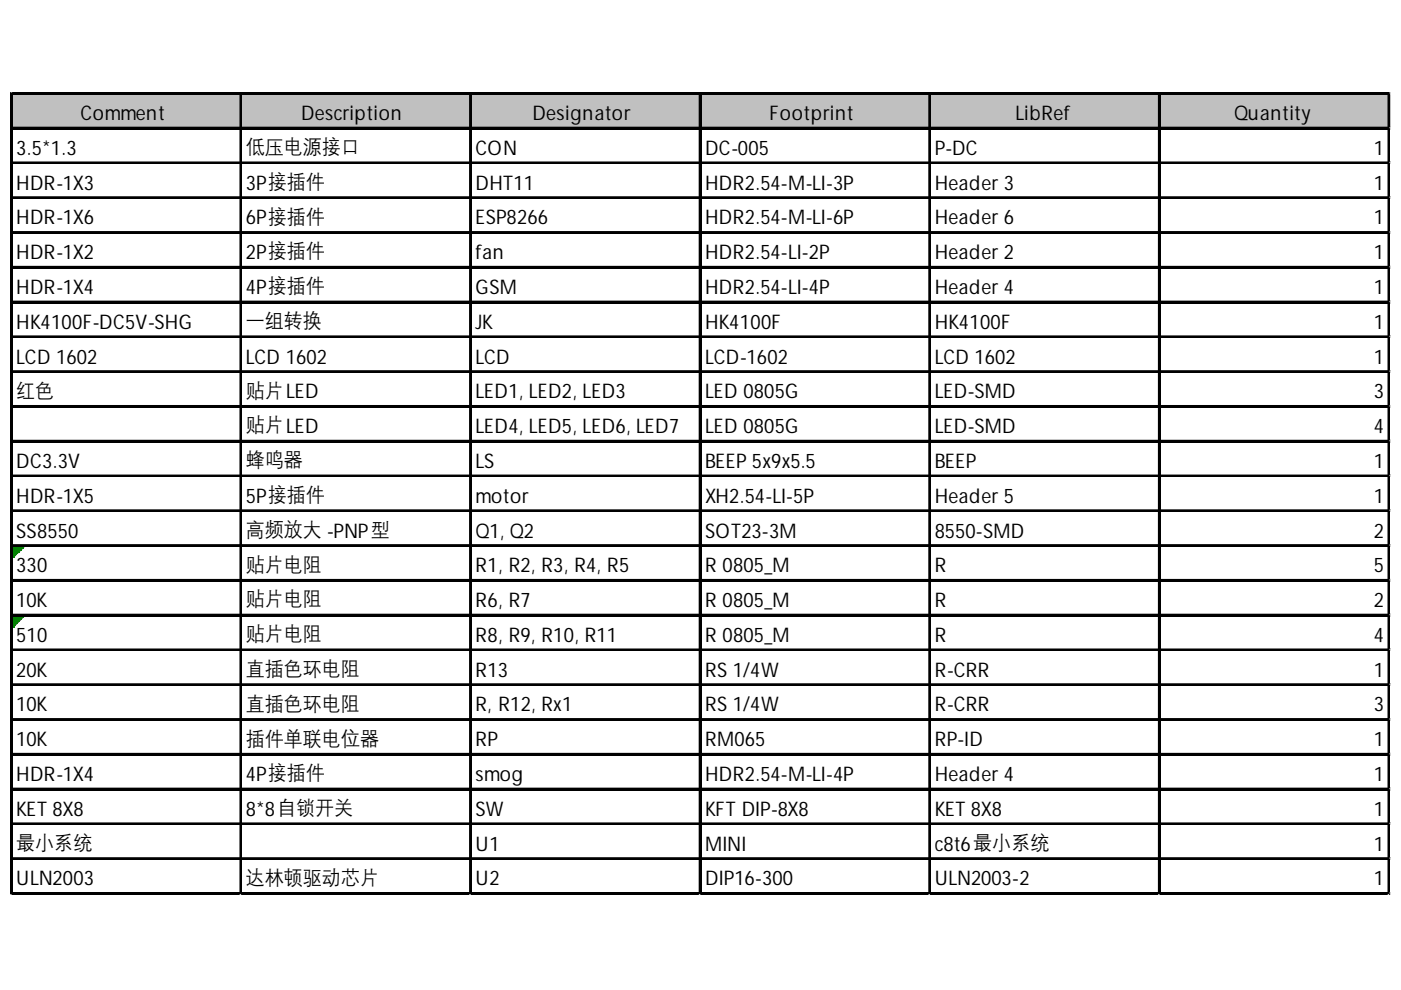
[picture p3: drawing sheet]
<svg xmlns="http://www.w3.org/2000/svg" width="297mm" height="210mm" viewBox="0 0 297 210" stroke-linecap="round" stroke-linejoin="round" font-family="sans-serif">
<defs><g id="words">
<g font-size="4.3">
<text x="17.1" y="25.5">Comment</text>
<text x="63.8" y="25.5">Description</text>
<text x="112.9" y="25.5">Designator</text>
<text x="163.1" y="25.5">Footprint</text>
<text x="215.3" y="25.5">LibRef</text>
<text x="261.7" y="25.5">Quantity</text>
<text x="3.5" y="32.8">3.5*1.3</text>
<text x="52.1" y="32.5">低压电源接口</text>
<text x="100.8" y="32.8">CON</text>
<text x="149.5" y="32.8">DC-005</text>
<text x="198.2" y="32.8">P-DC</text>
<text x="291.3" y="32.8">1</text>
<text x="3.5" y="40.2">HDR-1X3</text>
<text x="52.1" y="40.2">3P接插件</text>
<text x="100.8" y="40.2">DHT11</text>
<text x="149.5" y="40.2">HDR2.54-M-LI-3P</text>
<text x="198.2" y="40.2">Header 3</text>
<text x="291.3" y="40.2">1</text>
<text x="3.5" y="47.6">HDR-1X6</text>
<text x="52.1" y="47.6">6P接插件</text>
<text x="100.8" y="47.6">ESP8266</text>
<text x="149.5" y="47.6">HDR2.54-M-LI-6P</text>
<text x="198.2" y="47.6">Header 6</text>
<text x="291.3" y="47.6">1</text>
<text x="3.5" y="55">HDR-1X2</text>
<text x="52.1" y="55">2P接插件</text>
<text x="100.8" y="55">fan</text>
<text x="149.5" y="55">HDR2.54-LI-2P</text>
<text x="198.2" y="55">Header 2</text>
<text x="291.3" y="55">1</text>
<text x="3.5" y="62.3">HDR-1X4</text>
<text x="52.1" y="62.3">4P接插件</text>
<text x="100.8" y="62.3">GSM</text>
<text x="149.5" y="62.3">HDR2.54-LI-4P</text>
<text x="198.2" y="62.3">Header 4</text>
<text x="291.3" y="62.3">1</text>
<text x="3.5" y="69.7">HK4100F-DC5V-SHG</text>
<text x="52.1" y="69.3">一组转换</text>
<text x="100.8" y="69.7">JK</text>
<text x="149.5" y="69.7">HK4100F</text>
<text x="198.2" y="69.7">HK4100F</text>
<text x="291.3" y="69.7">1</text>
<text x="3.5" y="77.1">LCD 1602</text>
<text x="52.1" y="77.1">LCD 1602</text>
<text x="100.8" y="77.1">LCD</text>
<text x="149.5" y="77.1">LCD-1602</text>
<text x="198.2" y="77.1">LCD 1602</text>
<text x="291.3" y="77.1">1</text>
<text x="3.5" y="84.1">红色</text>
<text x="52.1" y="84.1">贴片LED</text>
<text x="100.8" y="84.5">LED1, LED2, LED3</text>
<text x="149.5" y="84.5">LED 0805G</text>
<text x="198.2" y="84.5">LED-SMD</text>
<text x="291.3" y="84.5">3</text>
<text x="52.1" y="91.5">贴片LED</text>
<text x="100.8" y="91.8">LED4, LED5, LED6, LED7</text>
<text x="149.5" y="91.8">LED 0805G</text>
<text x="198.2" y="91.8">LED-SMD</text>
<text x="291.3" y="91.8">4</text>
<text x="3.5" y="99.2">DC3.3V</text>
<text x="52.1" y="98.8">蜂鸣器</text>
<text x="100.8" y="99.2">LS</text>
<text x="149.5" y="99.2">BEEP 5x9x5.5</text>
<text x="198.2" y="99.2">BEEP</text>
<text x="291.3" y="99.2">1</text>
<text x="3.5" y="106.6">HDR-1X5</text>
<text x="52.1" y="106.6">5P接插件</text>
<text x="100.8" y="106.6">motor</text>
<text x="149.5" y="106.6">XH2.54-LI-5P</text>
<text x="198.2" y="106.6">Header 5</text>
<text x="291.3" y="106.6">1</text>
<text x="3.5" y="114">SS8550</text>
<text x="52.1" y="113.6">高频放大 -PNP型</text>
<text x="100.8" y="114">Q1, Q2</text>
<text x="149.5" y="114">SOT23-3M</text>
<text x="198.2" y="114">8550-SMD</text>
<text x="291.3" y="114">2</text>
<text x="3.5" y="121.3">330</text>
<text x="52.1" y="121">贴片电阻</text>
<text x="100.8" y="121.3">R1, R2, R3, R4, R5</text>
<text x="149.5" y="121.3">R 0805_M</text>
<text x="198.2" y="121.3">R</text>
<text x="291.3" y="121.3">5</text>
<text x="3.5" y="128.7">10K</text>
<text x="52.1" y="128.4">贴片电阻</text>
<text x="100.8" y="128.7">R6, R7</text>
<text x="149.5" y="128.7">R 0805_M</text>
<text x="198.2" y="128.7">R</text>
<text x="291.3" y="128.7">2</text>
<text x="3.5" y="136.1">510</text>
<text x="52.1" y="135.7">贴片电阻</text>
<text x="100.8" y="136.1">R8, R9, R10, R11</text>
<text x="149.5" y="136.1">R 0805_M</text>
<text x="198.2" y="136.1">R</text>
<text x="291.3" y="136.1">4</text>
<text x="3.5" y="143.5">20K</text>
<text x="52.1" y="143.1">直插色环电阻</text>
<text x="100.8" y="143.5">R13</text>
<text x="149.5" y="143.5">RS 1/4W</text>
<text x="198.2" y="143.5">R-CRR</text>
<text x="291.3" y="143.5">1</text>
<text x="3.5" y="150.8">10K</text>
<text x="52.1" y="150.5">直插色环电阻</text>
<text x="100.8" y="150.8">R, R12, Rx1</text>
<text x="149.5" y="150.8">RS 1/4W</text>
<text x="198.2" y="150.8">R-CRR</text>
<text x="291.3" y="150.8">3</text>
<text x="3.5" y="158.2">10K</text>
<text x="52.1" y="157.9">插件单联电位器</text>
<text x="100.8" y="158.2">RP</text>
<text x="149.5" y="158.2">RM065</text>
<text x="198.2" y="158.2">RP-ID</text>
<text x="291.3" y="158.2">1</text>
<text x="3.5" y="165.6">HDR-1X4</text>
<text x="52.1" y="165.6">4P接插件</text>
<text x="100.8" y="165.6">smog</text>
<text x="149.5" y="165.6">HDR2.54-M-LI-4P</text>
<text x="198.2" y="165.6">Header 4</text>
<text x="291.3" y="165.6">1</text>
<text x="3.5" y="173">KET 8X8</text>
<text x="52.1" y="173">8*8自锁开关</text>
<text x="100.8" y="173">SW</text>
<text x="149.5" y="173">KFT DIP-8X8</text>
<text x="198.2" y="173">KET 8X8</text>
<text x="291.3" y="173">1</text>
<text x="3.5" y="180">最小系统</text>
<text x="100.8" y="180.4">U1</text>
<text x="149.5" y="180.4">MINI</text>
<text x="198.2" y="180.4">c8t6最小系统</text>
<text x="291.3" y="180.4">1</text>
<text x="3.5" y="187.7">ULN2003</text>
<text x="52.1" y="187.4">达林顿驱动芯片</text>
<text x="100.8" y="187.7">U2</text>
<text x="149.5" y="187.7">DIP16-300</text>
<text x="198.2" y="187.7">ULN2003-2</text>
<text x="291.3" y="187.7">1</text>
</g>
</g></defs>
<path d="M2.6 20h292.2v7.5h-292.2z" fill="#c0c0c0"/>
<path d="M2.7 116h2.3M2.7 116.4h1.9" fill="none" stroke="#008000" stroke-width=".4"/>
<path d="M2.7 116.2h2.3" fill="none" stroke="#008000" stroke-width=".39"/>
<path d="M2.7 116.4h1.9v.3h-1.9z" fill="#008000"/>
<path d="M2.7 116.7h1.5" fill="none" stroke="#008000" stroke-width=".4"/>
<path d="M2.7 116.7h1.5v.4h-1.5z" fill="#008000"/>
<path d="M2.7 117.1h1.1" fill="none" stroke="#008000" stroke-width=".4"/>
<path d="M2.7 117.1h1.1v.4h-1.1z" fill="#008000"/>
<path d="M2.7 117.5h.8" fill="none" stroke="#008000" stroke-width=".4"/>
<path d="M2.7 117.5h.8v.4h-.8z" fill="#008000"/>
<path d="M2.7 117.9h.4" fill="none" stroke="#008000" stroke-width=".4"/>
<path d="M2.7 117.9h.4v.4h-.4z" fill="#008000"/>
<path d="M2.7 130.7h2.3M2.7 131.1h1.9" fill="none" stroke="#008000" stroke-width=".4"/>
<path d="M2.7 130.9h2.3" fill="none" stroke="#008000" stroke-width=".39"/>
<path d="M2.7 131.1h1.9v.4h-1.9z" fill="#008000"/>
<path d="M2.7 131.5h1.5" fill="none" stroke="#008000" stroke-width=".4"/>
<path d="M2.7 131.5h1.5v.4h-1.5z" fill="#008000"/>
<path d="M2.7 131.9h1.1" fill="none" stroke="#008000" stroke-width=".4"/>
<path d="M2.7 131.9h1.1v.4h-1.1z" fill="#008000"/>
<path d="M2.7 132.3h.8" fill="none" stroke="#008000" stroke-width=".4"/>
<path d="M2.7 132.3h.8v.4h-.8z" fill="#008000"/>
<path d="M2.7 132.7h.4" fill="none" stroke="#008000" stroke-width=".4"/>
<path d="M2.7 132.7h.4v.3h-.4z" fill="#008000"/>
<g fill="none" stroke="#000" stroke-width=".4">
<path d="M2.3 19.7v170M2.7 19.7h292.1M2.7 27.1h292.1M2.7 34.4h292.1M51 20.1v169.6M99.6 20.1v169.6M148.3 20.1v169.6M197 20.1v169.6M245.7 20.1v169.6M294.4 20.1v169.6M2.7 41.8h292.1M2.7 49.2h292.1"/>
<path d="M2.7 56.6h292.1M2.7 63.9h292.1M2.7 71.3h292.1M2.7 78.7h292.1M2.7 86.1h292.1M2.7 93.4h292.1M2.7 100.8h292.1M2.7 108.2h292.1M2.7 115.6h292.1M2.7 123h292.1M2.7 130.3h292.1M2.7 137.7h292.1"/>
<path d="M2.7 145.1h292.1M2.7 152.5h292.1M2.7 159.8h292.1M2.7 167.2h292.1M2.7 174.6h292.1M2.7 182h292.1M2.7 189.3h292.1"/>
</g>
<g fill="none" stroke="#000" stroke-width=".39">
<path d="M2.5 19.7v170M2.7 19.9h292.1M2.7 27.3h292.1M2.7 34.6h292.1M51.2 20.1v169.6M99.8 20.1v169.6M148.5 20.1v169.6M197.2 20.1v169.6M245.9 20.1v169.6M294.6 20.1v169.6M2.7 42h292.1M2.7 49.4h292.1"/>
<path d="M2.7 56.8h292.1M2.7 64.1h292.1M2.7 71.5h292.1M2.7 78.9h292.1M2.7 86.3h292.1M2.7 93.6h292.1M2.7 101h292.1M2.7 108.4h292.1M2.7 115.8h292.1M2.7 123.1h292.1M2.7 130.5h292.1M2.7 137.9h292.1"/>
<path d="M2.7 145.3h292.1M2.7 152.6h292.1M2.7 160h292.1M2.7 167.4h292.1M2.7 174.8h292.1M2.7 182.1h292.1M2.7 189.5h292.1"/>
</g>
<path d="M2.3 189.7v.1" fill="none" stroke="#d4d4d4" stroke-width=".4"/>
<path d="M2.3 189.7l.4 .1z" fill="#d4d4d4"/>
<path d="M51 189.7v.1" fill="none" stroke="#d4d4d4" stroke-width=".4"/>
<path d="M51 189.7l.4 .1z" fill="#d4d4d4"/>
<path d="M99.6 189.7v.1" fill="none" stroke="#d4d4d4" stroke-width=".4"/>
<path d="M99.6 189.7l.4 .1z" fill="#d4d4d4"/>
<path d="M148.3 189.7v.1" fill="none" stroke="#d4d4d4" stroke-width=".4"/>
<path d="M148.3 189.7l.4 .1z" fill="#d4d4d4"/>
<path d="M197 189.7v.1" fill="none" stroke="#d4d4d4" stroke-width=".4"/>
<path d="M197 189.7l.4 .1z" fill="#d4d4d4"/>
<path d="M245.7 189.7v.1" fill="none" stroke="#d4d4d4" stroke-width=".4"/>
<path d="M245.7 189.7l.4 .1z" fill="#d4d4d4"/>
<path d="M294.4 189.7v.1" fill="none" stroke="#d4d4d4" stroke-width=".4"/>
<path d="M294.4 189.7l.4 .1z" fill="#d4d4d4"/>
<path d="M294.8 19.7h.1" fill="none" stroke="#d4d4d4" stroke-width=".4"/>
<path d="M294.8 19.7v.4z" fill="#d4d4d4"/>
<path d="M294.8 27.1h.1" fill="none" stroke="#d4d4d4" stroke-width=".4"/>
<path d="M294.8 27.1v.4z" fill="#d4d4d4"/>
<path d="M294.8 34.4h.1" fill="none" stroke="#d4d4d4" stroke-width=".4"/>
<path d="M294.8 34.4v.4z" fill="#d4d4d4"/>
<path d="M294.8 41.8h.1" fill="none" stroke="#d4d4d4" stroke-width=".4"/>
<path d="M294.8 41.8v.4z" fill="#d4d4d4"/>
<path d="M294.8 49.2h.1" fill="none" stroke="#d4d4d4" stroke-width=".4"/>
<path d="M294.8 49.2v.4z" fill="#d4d4d4"/>
<path d="M294.8 56.6h.1" fill="none" stroke="#d4d4d4" stroke-width=".4"/>
<path d="M294.8 56.6v.4z" fill="#d4d4d4"/>
<path d="M294.8 63.9h.1" fill="none" stroke="#d4d4d4" stroke-width=".4"/>
<path d="M294.8 63.9v.4z" fill="#d4d4d4"/>
<path d="M294.8 71.3h.1" fill="none" stroke="#d4d4d4" stroke-width=".4"/>
<path d="M294.8 71.3v.4z" fill="#d4d4d4"/>
<path d="M294.8 78.7h.1" fill="none" stroke="#d4d4d4" stroke-width=".4"/>
<path d="M294.8 78.7v.4z" fill="#d4d4d4"/>
<path d="M294.8 86.1h.1" fill="none" stroke="#d4d4d4" stroke-width=".4"/>
<path d="M294.8 86.1v.4z" fill="#d4d4d4"/>
<path d="M294.8 93.4h.1" fill="none" stroke="#d4d4d4" stroke-width=".4"/>
<path d="M294.8 93.4v.4z" fill="#d4d4d4"/>
<path d="M294.8 100.8h.1" fill="none" stroke="#d4d4d4" stroke-width=".4"/>
<path d="M294.8 100.8v.4z" fill="#d4d4d4"/>
<path d="M294.8 108.2h.1" fill="none" stroke="#d4d4d4" stroke-width=".4"/>
<path d="M294.8 108.2v.4z" fill="#d4d4d4"/>
<path d="M294.8 115.6h.1" fill="none" stroke="#d4d4d4" stroke-width=".4"/>
<path d="M294.8 115.6v.4z" fill="#d4d4d4"/>
<path d="M294.8 123h.1" fill="none" stroke="#d4d4d4" stroke-width=".4"/>
<path d="M294.8 123v.3z" fill="#d4d4d4"/>
<path d="M294.8 130.3h.1" fill="none" stroke="#d4d4d4" stroke-width=".4"/>
<path d="M294.8 130.3v.4z" fill="#d4d4d4"/>
<path d="M294.8 137.7h.1" fill="none" stroke="#d4d4d4" stroke-width=".4"/>
<path d="M294.8 137.7v.4z" fill="#d4d4d4"/>
<path d="M294.8 145.1h.1" fill="none" stroke="#d4d4d4" stroke-width=".4"/>
<path d="M294.8 145.1v.4z" fill="#d4d4d4"/>
<path d="M294.8 152.5h.1" fill="none" stroke="#d4d4d4" stroke-width=".4"/>
<path d="M294.8 152.5v.3z" fill="#d4d4d4"/>
<path d="M294.8 159.8h.1" fill="none" stroke="#d4d4d4" stroke-width=".4"/>
<path d="M294.8 159.8v.4z" fill="#d4d4d4"/>
<path d="M294.8 167.2h.1" fill="none" stroke="#d4d4d4" stroke-width=".4"/>
<path d="M294.8 167.2v.4z" fill="#d4d4d4"/>
<path d="M294.8 174.6h.1" fill="none" stroke="#d4d4d4" stroke-width=".4"/>
<path d="M294.8 174.6v.4z" fill="#d4d4d4"/>
<path d="M294.8 182h.1" fill="none" stroke="#d4d4d4" stroke-width=".4"/>
<path d="M294.8 182v.3z" fill="#d4d4d4"/>
<path d="M294.8 189.3h.1" fill="none" stroke="#d4d4d4" stroke-width=".4"/>
<path d="M294.8 189.3v.4z" fill="#d4d4d4"/>
<use href="#words"/>
</svg>
